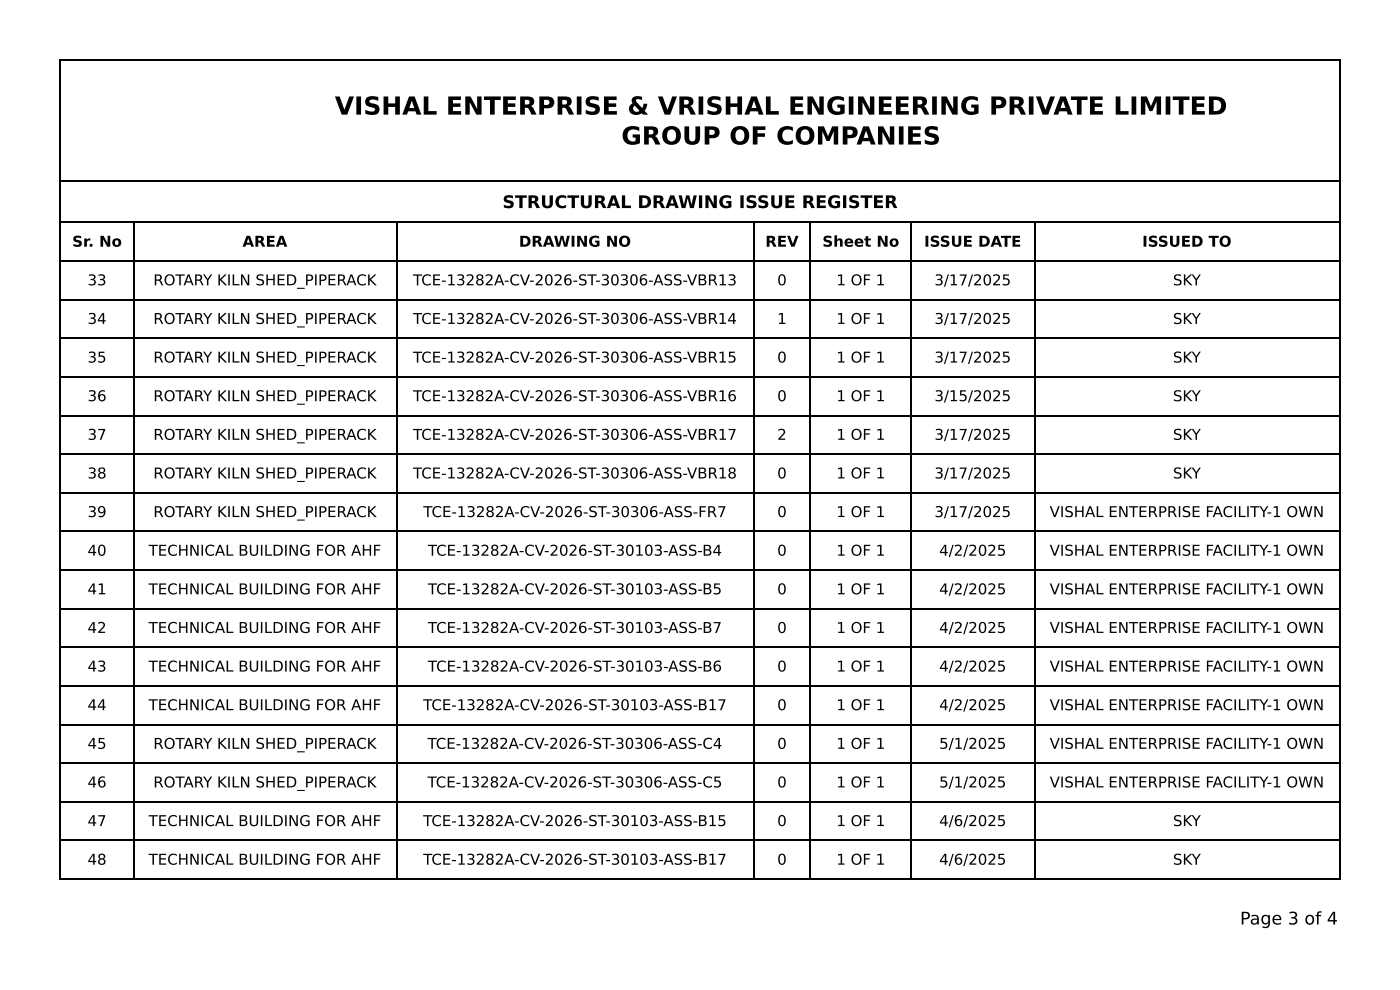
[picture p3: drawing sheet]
<svg xmlns="http://www.w3.org/2000/svg" width="297mm" height="210mm" viewBox="0 0 297 210" stroke-linecap="round" stroke-linejoin="round" font-family="sans-serif">
<defs><g id="words">
<g font-size="5.3">
<text x="71.1" y="24.3">VISHAL ENTERPRISE &amp; VRISHAL ENGINEERING PRIVATE LIMITED</text>
<text x="132" y="30.7">GROUP OF COMPANIES</text>
</g>
<g font-size="3.7">
<text x="106.7" y="44.2">STRUCTURAL DRAWING ISSUE REGISTER</text>
<text x="263.4" y="196.3">Page 3 of 4</text>
</g>
<g font-size="3.2">
<text x="15.3" y="52.4">Sr. No</text>
<text x="51.5" y="52.4">AREA</text>
<text x="110.2" y="52.4">DRAWING NO</text>
<text x="162.5" y="52.4">REV</text>
<text x="174.7" y="52.4">Sheet No</text>
<text x="196.3" y="52.4">ISSUE DATE</text>
<text x="242.6" y="52.4">ISSUED TO</text>
<text x="18.6" y="60.6">33</text>
<text x="32.6" y="60.6">ROTARY KILN SHED_PIPERACK</text>
<text x="87.7" y="60.6">TCE-13282A-CV-2026-ST-30306-ASS-VBR13</text>
<text x="165.1" y="60.6">0</text>
<text x="177.6" y="60.6">1 OF 1</text>
<text x="198.5" y="60.6">3/17/2025</text>
<text x="249.1" y="60.6">SKY</text>
<text x="18.6" y="68.8">34</text>
<text x="32.6" y="68.8">ROTARY KILN SHED_PIPERACK</text>
<text x="87.7" y="68.8">TCE-13282A-CV-2026-ST-30306-ASS-VBR14</text>
<text x="165.1" y="68.8">1</text>
<text x="177.6" y="68.8">1 OF 1</text>
<text x="198.5" y="68.8">3/17/2025</text>
<text x="249.1" y="68.8">SKY</text>
<text x="18.6" y="77">35</text>
<text x="32.6" y="77">ROTARY KILN SHED_PIPERACK</text>
<text x="87.7" y="77">TCE-13282A-CV-2026-ST-30306-ASS-VBR15</text>
<text x="165.1" y="77">0</text>
<text x="177.6" y="77">1 OF 1</text>
<text x="198.5" y="77">3/17/2025</text>
<text x="249.1" y="77">SKY</text>
<text x="18.6" y="85.2">36</text>
<text x="32.6" y="85.2">ROTARY KILN SHED_PIPERACK</text>
<text x="87.7" y="85.2">TCE-13282A-CV-2026-ST-30306-ASS-VBR16</text>
<text x="165.1" y="85.2">0</text>
<text x="177.6" y="85.2">1 OF 1</text>
<text x="198.5" y="85.2">3/15/2025</text>
<text x="249.1" y="85.2">SKY</text>
<text x="18.6" y="93.4">37</text>
<text x="32.6" y="93.4">ROTARY KILN SHED_PIPERACK</text>
<text x="87.7" y="93.4">TCE-13282A-CV-2026-ST-30306-ASS-VBR17</text>
<text x="165.1" y="93.4">2</text>
<text x="177.6" y="93.4">1 OF 1</text>
<text x="198.5" y="93.4">3/17/2025</text>
<text x="249.1" y="93.4">SKY</text>
<text x="18.6" y="101.6">38</text>
<text x="32.6" y="101.6">ROTARY KILN SHED_PIPERACK</text>
<text x="87.7" y="101.6">TCE-13282A-CV-2026-ST-30306-ASS-VBR18</text>
<text x="165.1" y="101.6">0</text>
<text x="177.6" y="101.6">1 OF 1</text>
<text x="198.5" y="101.6">3/17/2025</text>
<text x="249.1" y="101.6">SKY</text>
<text x="18.6" y="109.8">39</text>
<text x="32.6" y="109.8">ROTARY KILN SHED_PIPERACK</text>
<text x="89.9" y="109.8">TCE-13282A-CV-2026-ST-30306-ASS-FR7</text>
<text x="165.1" y="109.8">0</text>
<text x="177.6" y="109.8">1 OF 1</text>
<text x="198.5" y="109.8">3/17/2025</text>
<text x="222.9" y="109.8">VISHAL ENTERPRISE FACILITY-1 OWN</text>
<text x="18.6" y="118">40</text>
<text x="31.6" y="118">TECHNICAL BUILDING FOR AHF</text>
<text x="90.9" y="118">TCE-13282A-CV-2026-ST-30103-ASS-B4</text>
<text x="165.1" y="118">0</text>
<text x="177.6" y="118">1 OF 1</text>
<text x="199.5" y="118">4/2/2025</text>
<text x="222.9" y="118">VISHAL ENTERPRISE FACILITY-1 OWN</text>
<text x="18.6" y="126.2">41</text>
<text x="31.6" y="126.2">TECHNICAL BUILDING FOR AHF</text>
<text x="90.9" y="126.2">TCE-13282A-CV-2026-ST-30103-ASS-B5</text>
<text x="165.1" y="126.2">0</text>
<text x="177.6" y="126.2">1 OF 1</text>
<text x="199.5" y="126.2">4/2/2025</text>
<text x="222.9" y="126.2">VISHAL ENTERPRISE FACILITY-1 OWN</text>
<text x="18.6" y="134.4">42</text>
<text x="31.6" y="134.4">TECHNICAL BUILDING FOR AHF</text>
<text x="90.9" y="134.4">TCE-13282A-CV-2026-ST-30103-ASS-B7</text>
<text x="165.1" y="134.4">0</text>
<text x="177.6" y="134.4">1 OF 1</text>
<text x="199.5" y="134.4">4/2/2025</text>
<text x="222.9" y="134.4">VISHAL ENTERPRISE FACILITY-1 OWN</text>
<text x="18.6" y="142.6">43</text>
<text x="31.6" y="142.6">TECHNICAL BUILDING FOR AHF</text>
<text x="90.9" y="142.6">TCE-13282A-CV-2026-ST-30103-ASS-B6</text>
<text x="165.1" y="142.6">0</text>
<text x="177.6" y="142.6">1 OF 1</text>
<text x="199.5" y="142.6">4/2/2025</text>
<text x="222.9" y="142.6">VISHAL ENTERPRISE FACILITY-1 OWN</text>
<text x="18.6" y="150.8">44</text>
<text x="31.6" y="150.8">TECHNICAL BUILDING FOR AHF</text>
<text x="89.9" y="150.8">TCE-13282A-CV-2026-ST-30103-ASS-B17</text>
<text x="165.1" y="150.8">0</text>
<text x="177.6" y="150.8">1 OF 1</text>
<text x="199.5" y="150.8">4/2/2025</text>
<text x="222.9" y="150.8">VISHAL ENTERPRISE FACILITY-1 OWN</text>
<text x="18.6" y="159">45</text>
<text x="32.6" y="159">ROTARY KILN SHED_PIPERACK</text>
<text x="90.8" y="159">TCE-13282A-CV-2026-ST-30306-ASS-C4</text>
<text x="165.1" y="159">0</text>
<text x="177.6" y="159">1 OF 1</text>
<text x="199.5" y="159">5/1/2025</text>
<text x="222.9" y="159">VISHAL ENTERPRISE FACILITY-1 OWN</text>
<text x="18.6" y="167.2">46</text>
<text x="32.6" y="167.2">ROTARY KILN SHED_PIPERACK</text>
<text x="90.8" y="167.2">TCE-13282A-CV-2026-ST-30306-ASS-C5</text>
<text x="165.1" y="167.2">0</text>
<text x="177.6" y="167.2">1 OF 1</text>
<text x="199.5" y="167.2">5/1/2025</text>
<text x="222.9" y="167.2">VISHAL ENTERPRISE FACILITY-1 OWN</text>
<text x="18.6" y="175.4">47</text>
<text x="31.6" y="175.4">TECHNICAL BUILDING FOR AHF</text>
<text x="89.9" y="175.4">TCE-13282A-CV-2026-ST-30103-ASS-B15</text>
<text x="165.1" y="175.4">0</text>
<text x="177.6" y="175.4">1 OF 1</text>
<text x="199.5" y="175.4">4/6/2025</text>
<text x="249.1" y="175.4">SKY</text>
<text x="18.6" y="183.6">48</text>
<text x="31.6" y="183.6">TECHNICAL BUILDING FOR AHF</text>
<text x="89.9" y="183.6">TCE-13282A-CV-2026-ST-30103-ASS-B17</text>
<text x="165.1" y="183.6">0</text>
<text x="177.6" y="183.6">1 OF 1</text>
<text x="199.5" y="183.6">4/6/2025</text>
<text x="249.1" y="183.6">SKY</text>
</g>
</g></defs>
<g fill="none" stroke="#000" stroke-width=".26">
<path d="M12.7 12.8h272M12.8 12.7v174.1M284.6 12.7v174.1M12.7 38.5h272M12.7 47.2h272M12.7 55.4h272M28.4 47.4v139.4M84.3 47.4v139.4M160.2 47.4v139.4M172.1 47.4v139.4M193.5 47.4v139.4M219.7 47.4v139.4"/>
<path d="M12.7 63.6h272M12.7 71.8h272M12.7 80h272M12.7 88.2h272M12.7 96.4h272M12.7 104.6h272M12.7 112.8h272M12.7 121h272M12.7 129.2h272M12.7 137.5h272M12.7 145.7h272M12.7 153.9h272"/>
<path d="M12.7 162.1h272M12.7 170.3h272M12.7 178.5h272M12.7 186.7h272"/>
</g>
<use href="#words"/>
</svg>
